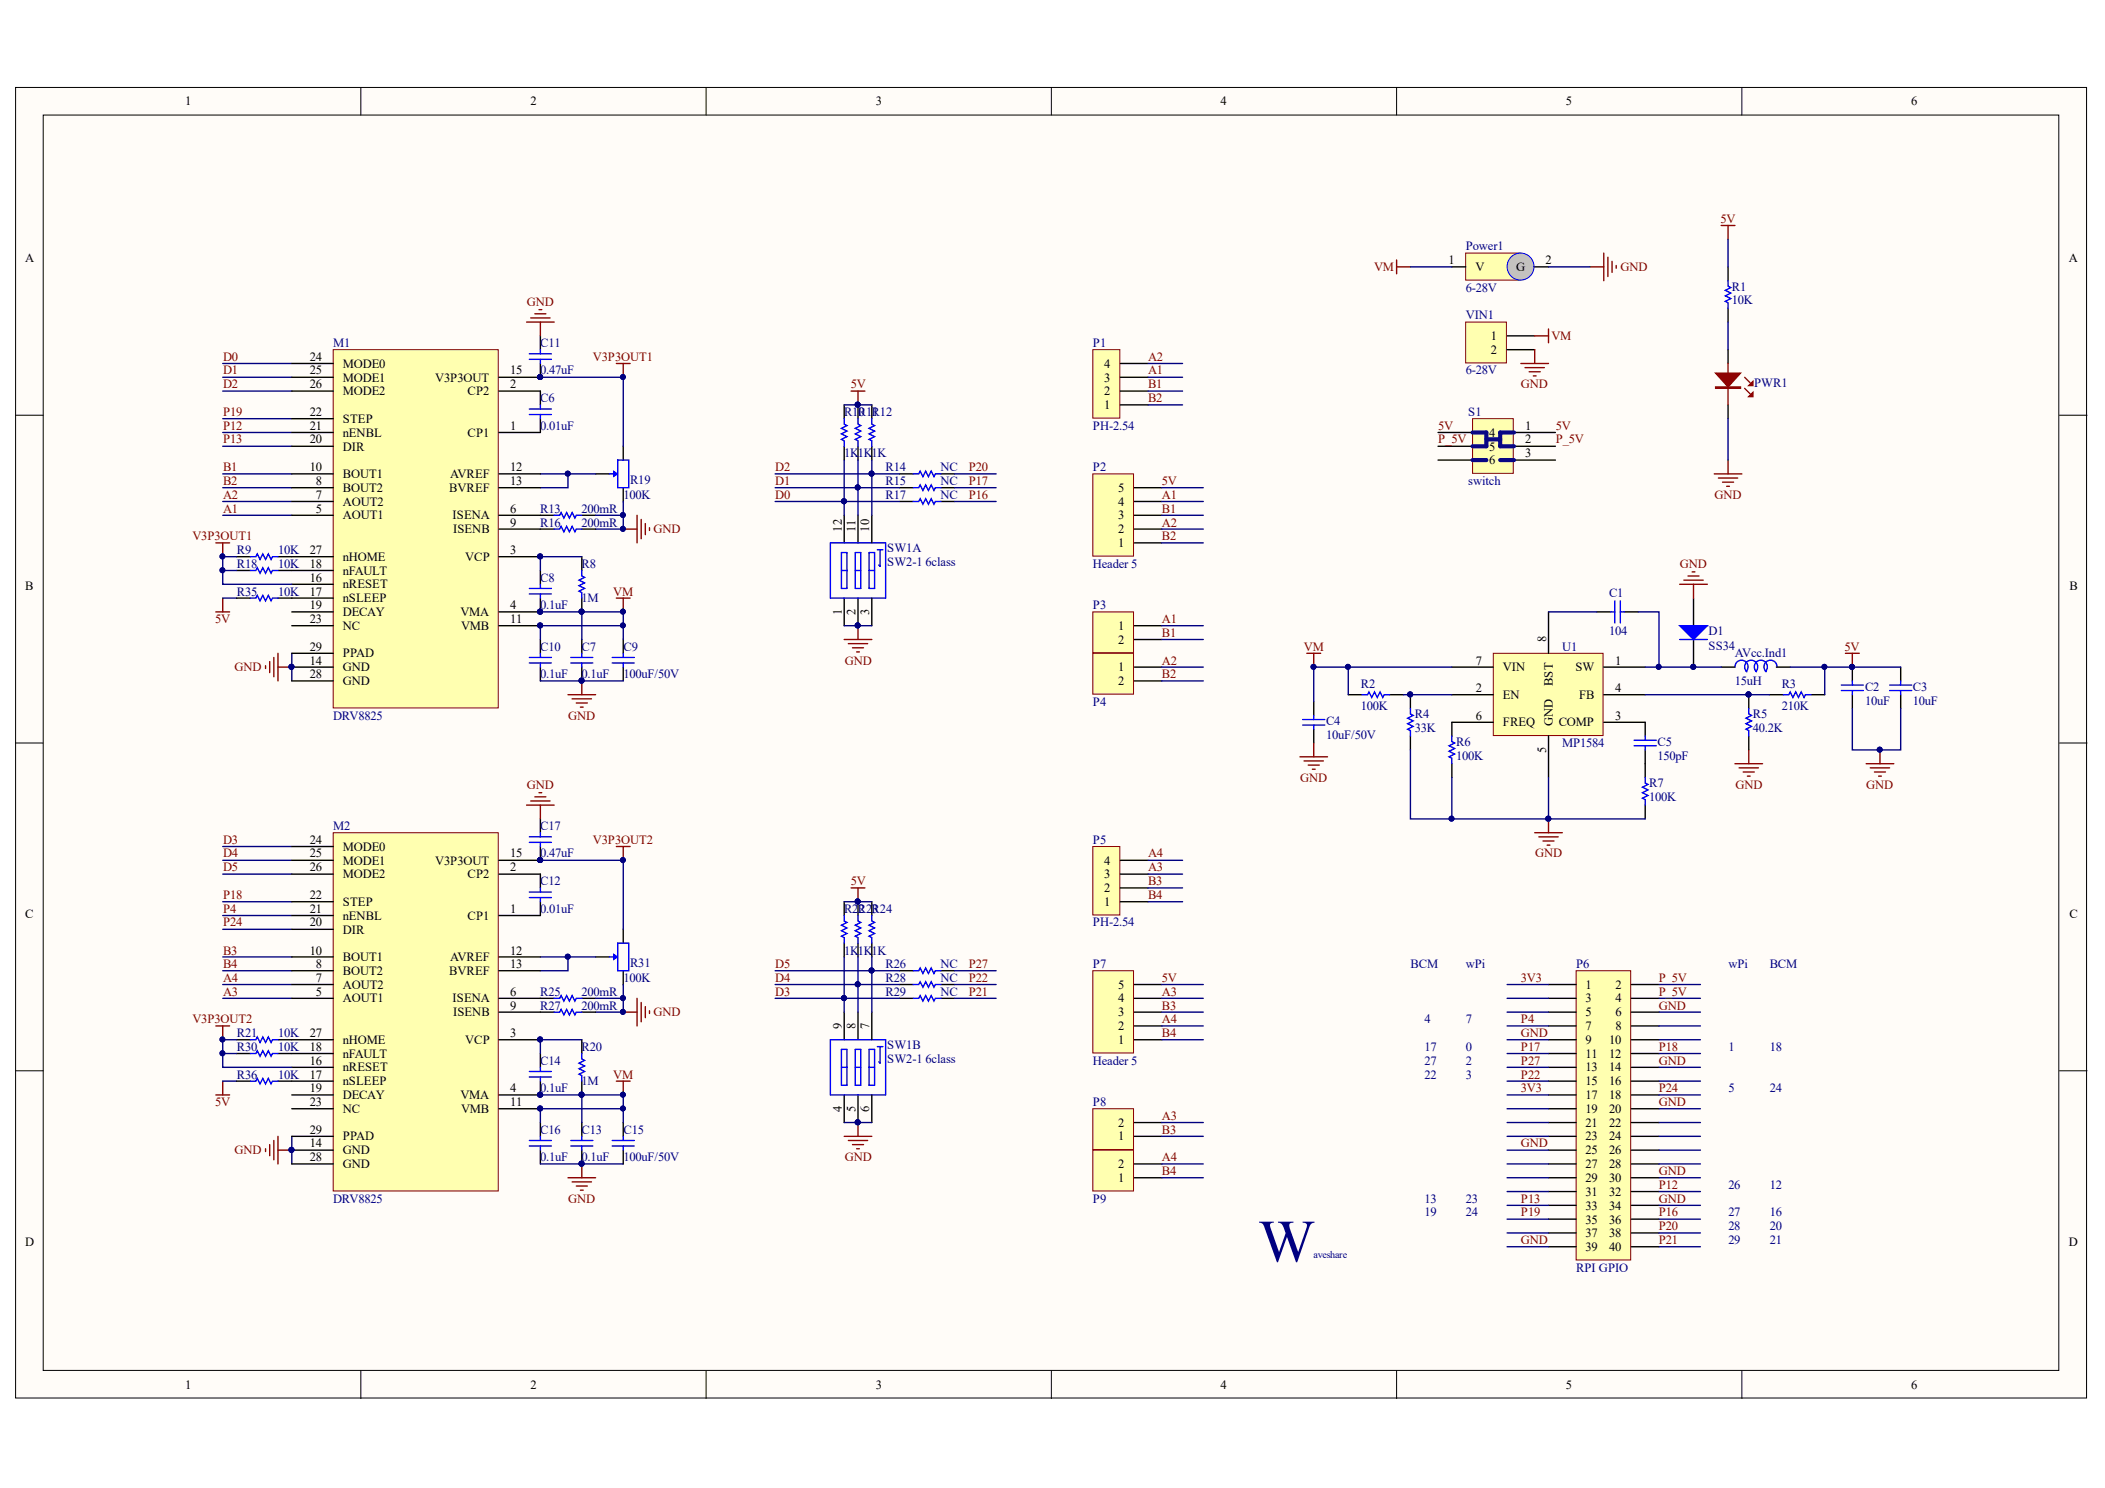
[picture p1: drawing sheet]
<svg xmlns="http://www.w3.org/2000/svg" width="297mm" height="210mm" viewBox="0 0 297 210" stroke-linecap="round" stroke-linejoin="round" font-family="sans-serif">
<defs><g id="words">
<text font-size="8.5" fill="#000080" x="177.6" y="177.9">W</text>
<g font-size="1.8">
<text x="26.1" y="14.9">1</text>
<text x="74.9" y="14.9">2</text>
<text x="123.6" y="14.9">3</text>
<text x="172.2" y="14.9">4</text>
<text x="221" y="14.9">5</text>
<text x="269.7" y="14.9">6</text>
<text x="3.6" y="37">A</text>
<text x="204.4" y="37.3">1</text>
<text x="208.2" y="38.2">V</text>
<text x="213.9" y="38.2">G</text>
<text x="218.1" y="37.3">2</text>
<text x="291.9" y="37">A</text>
<text x="43.7" y="50.9">24</text>
<text x="43.7" y="52.8">25</text>
<text x="48.4" y="51.9">MODE0</text>
<text x="48.4" y="53.8">MODE1</text>
<text x="61.4" y="53.8">V3P3OUT</text>
<text x="72" y="52.8">15</text>
<text x="155.8" y="53.8">3</text>
<text x="155.8" y="51.9">4</text>
<text x="210.4" y="48">1</text>
<text x="210.4" y="49.9">2</text>
<text x="43.7" y="58.7">22</text>
<text x="43.7" y="54.8">26</text>
<text x="48.4" y="59.7">STEP</text>
<text x="48.4" y="55.8">MODE2</text>
<text x="66" y="55.8">CP2</text>
<text x="72" y="54.8">2</text>
<text x="155.8" y="57.7">1</text>
<text x="155.8" y="55.8">2</text>
<text x="43.7" y="62.5">20</text>
<text x="43.7" y="60.6">21</text>
<text x="48.4" y="63.6">DIR</text>
<text x="48.4" y="61.6">nENBL</text>
<text x="66" y="61.6">CP1</text>
<text x="72" y="60.6">1</text>
<text x="210.1" y="61.6">4</text>
<text x="210.1" y="63.6">5</text>
<text x="210.1" y="65.5">6</text>
<text x="215.2" y="60.6">1</text>
<text x="215.2" y="62.5">2</text>
<text x="215.2" y="64.5">3</text>
<text x="43.7" y="66.4">10</text>
<text x="44.6" y="70.3">7</text>
<text x="44.6" y="68.4">8</text>
<text x="48.4" y="71.3">AOUT2</text>
<text x="48.4" y="69.4">BOUT2</text>
<text x="48.4" y="67.4">BOUT1</text>
<text x="63.4" y="69.4">BVREF</text>
<text x="63.5" y="67.4">AVREF</text>
<text x="72" y="66.4">12</text>
<text x="72" y="68.4">13</text>
<text x="157.8" y="71.3">4</text>
<text x="157.8" y="69.4">5</text>
<text x="44.6" y="72.4">5</text>
<text x="48.4" y="73.3">AOUT1</text>
<text x="63.9" y="73.3">ISENA</text>
<text x="64" y="75.2">ISENB</text>
<text x="72" y="72.4">6</text>
<text x="72" y="74.3">9</text>
<text x="118.8" y="75.1" transform="rotate(-90 118.8 75.1)">12</text>
<text x="120.7" y="75.1" transform="rotate(-90 120.7 75.1)">11</text>
<text x="122.7" y="75.1" transform="rotate(-90 122.7 75.1)">10</text>
<text x="157.8" y="77.2">1</text>
<text x="157.8" y="75.2">2</text>
<text x="157.8" y="73.3">3</text>
<text x="3.6" y="83.3">B</text>
<text x="43.7" y="82.1">16</text>
<text x="43.7" y="80.1">18</text>
<text x="43.7" y="78.2">27</text>
<text x="48.4" y="83">nRESET</text>
<text x="48.4" y="81.1">nFAULT</text>
<text x="48.4" y="79.1">nHOME</text>
<text x="65.6" y="79.1">VCP</text>
<text x="72" y="78.2">3</text>
<text x="292" y="83.3">B</text>
<text x="43.7" y="84">17</text>
<text x="43.7" y="86">19</text>
<text x="43.7" y="87.9">23</text>
<text x="48.4" y="84.9">nSLEEP</text>
<text x="48.4" y="86.9">DECAY</text>
<text x="48.4" y="88.8">NC</text>
<text x="65" y="86.9">VMA</text>
<text x="65.1" y="88.8">VMB</text>
<text x="72" y="86">4</text>
<text x="72" y="87.9">11</text>
<text x="118.8" y="86.8" transform="rotate(-90 118.8 86.8)">1</text>
<text x="120.7" y="86.8" transform="rotate(-90 120.7 86.8)">2</text>
<text x="122.7" y="86.8" transform="rotate(-90 122.7 86.8)">3</text>
<text x="157.8" y="88.8">1</text>
<text x="43.7" y="93.7">14</text>
<text x="43.7" y="95.7">28</text>
<text x="43.7" y="91.8">29</text>
<text x="48.4" y="94.7">GND</text>
<text x="48.4" y="92.7">PPAD</text>
<text x="157.8" y="90.8">2</text>
<text x="157.8" y="94.7">1</text>
<text x="208.3" y="93.7">7</text>
<text x="212.1" y="94.7">VIN</text>
<text x="218.2" y="90.6" transform="rotate(-90 218.2 90.6)">8</text>
<text x="222.3" y="94.7">SW</text>
<text x="227.9" y="93.7">1</text>
<text x="48.4" y="96.6">GND</text>
<text x="157.8" y="96.6">2</text>
<text x="208.3" y="97.6">2</text>
<text x="208.3" y="101.5">6</text>
<text x="212.1" y="98.6">EN</text>
<text x="219.1" y="96.8" transform="rotate(-90 219.1 96.8)">BST</text>
<text x="222.8" y="98.6">FB</text>
<text x="227.9" y="97.6">4</text>
<text x="227.9" y="101.5">3</text>
<text x="212.1" y="102.4">FREQ</text>
<text x="218.2" y="106.2" transform="rotate(-90 218.2 106.2)">5</text>
<text x="219.1" y="102.4" transform="rotate(-90 219.1 102.4)">GND</text>
<text x="219.9" y="102.4">COMP</text>
<text x="43.7" y="119">24</text>
<text x="43.7" y="121">25</text>
<text x="43.7" y="122.9">26</text>
<text x="48.4" y="120">MODE0</text>
<text x="48.4" y="122">MODE1</text>
<text x="48.4" y="123.9">MODE2</text>
<text x="61.4" y="122">V3P3OUT</text>
<text x="66" y="123.9">CP2</text>
<text x="72" y="122.9">2</text>
<text x="72" y="121">15</text>
<text x="155.8" y="125.9">2</text>
<text x="155.8" y="123.9">3</text>
<text x="155.8" y="122">4</text>
<text x="3.6" y="129.5">C</text>
<text x="43.7" y="130.7">20</text>
<text x="43.7" y="128.7">21</text>
<text x="43.7" y="126.8">22</text>
<text x="48.4" y="131.7">DIR</text>
<text x="48.4" y="129.7">nENBL</text>
<text x="48.4" y="127.8">STEP</text>
<text x="66" y="129.7">CP1</text>
<text x="72" y="128.7">1</text>
<text x="155.8" y="127.8">1</text>
<text x="292" y="129.5">C</text>
<text x="43.7" y="134.6">10</text>
<text x="44.6" y="136.6">8</text>
<text x="48.4" y="137.5">BOUT2</text>
<text x="48.4" y="135.6">BOUT1</text>
<text x="63.4" y="137.5">BVREF</text>
<text x="63.5" y="135.6">AVREF</text>
<text x="72" y="134.6">12</text>
<text x="72" y="136.6">13</text>
<text x="44.6" y="140.5">5</text>
<text x="44.6" y="138.5">7</text>
<text x="48.4" y="141.4">AOUT1</text>
<text x="48.4" y="139.5">AOUT2</text>
<text x="63.9" y="141.4">ISENA</text>
<text x="64" y="143.4">ISENB</text>
<text x="72" y="140.5">6</text>
<text x="72" y="142.4">9</text>
<text x="157.8" y="143.4">3</text>
<text x="157.8" y="141.4">4</text>
<text x="157.8" y="139.5">5</text>
<text x="223.8" y="139.5">1</text>
<text x="223.8" y="141.4">3</text>
<text x="223.8" y="143.4">5</text>
<text x="228" y="139.5">2</text>
<text x="228" y="141.4">4</text>
<text x="228" y="143.4">6</text>
<text x="43.7" y="148.3">18</text>
<text x="43.7" y="146.3">27</text>
<text x="48.4" y="149.2">nFAULT</text>
<text x="48.4" y="147.2">nHOME</text>
<text x="65.6" y="147.2">VCP</text>
<text x="72" y="146.3">3</text>
<text x="118.8" y="145.1" transform="rotate(-90 118.8 145.1)">9</text>
<text x="120.7" y="145.1" transform="rotate(-90 120.7 145.1)">8</text>
<text x="122.7" y="145.1" transform="rotate(-90 122.7 145.1)">7</text>
<text x="157.8" y="147.2">1</text>
<text x="157.8" y="145.3">2</text>
<text x="223.8" y="145.3">7</text>
<text x="223.8" y="147.2">9</text>
<text x="223.8" y="149.2">11</text>
<text x="227.1" y="147.2">10</text>
<text x="227.1" y="149.2">12</text>
<text x="228" y="145.3">8</text>
<text x="43.7" y="150.2">16</text>
<text x="43.7" y="152.1">17</text>
<text x="43.7" y="154.1">19</text>
<text x="48.4" y="151.1">nRESET</text>
<text x="48.4" y="153.1">nSLEEP</text>
<text x="48.4" y="155">DECAY</text>
<text x="65" y="155">VMA</text>
<text x="72" y="154.1">4</text>
<text x="223.8" y="151.1">13</text>
<text x="223.8" y="153.1">15</text>
<text x="223.8" y="155">17</text>
<text x="227.1" y="151.1">14</text>
<text x="227.1" y="153.1">16</text>
<text x="227.1" y="155">18</text>
<text x="43.7" y="161.9">14</text>
<text x="43.7" y="156">23</text>
<text x="43.7" y="159.9">29</text>
<text x="48.4" y="157">NC</text>
<text x="48.4" y="160.9">PPAD</text>
<text x="65.1" y="157">VMB</text>
<text x="72" y="156">11</text>
<text x="118.8" y="156.9" transform="rotate(-90 118.8 156.9)">4</text>
<text x="120.7" y="156.9" transform="rotate(-90 120.7 156.9)">5</text>
<text x="122.7" y="156.9" transform="rotate(-90 122.7 156.9)">6</text>
<text x="157.8" y="160.9">1</text>
<text x="157.8" y="158.9">2</text>
<text x="223.8" y="157">19</text>
<text x="223.8" y="158.9">21</text>
<text x="223.8" y="160.9">23</text>
<text x="227.1" y="157">20</text>
<text x="227.1" y="158.9">22</text>
<text x="227.1" y="160.9">24</text>
<text x="43.7" y="163.8">28</text>
<text x="48.4" y="162.8">GND</text>
<text x="48.4" y="164.7">GND</text>
<text x="157.8" y="166.8">1</text>
<text x="157.8" y="164.7">2</text>
<text x="223.8" y="162.8">25</text>
<text x="223.8" y="164.7">27</text>
<text x="223.8" y="166.8">29</text>
<text x="227.1" y="162.8">26</text>
<text x="227.1" y="164.7">28</text>
<text x="227.1" y="166.8">30</text>
<text x="223.8" y="168.7">31</text>
<text x="223.8" y="170.7">33</text>
<text x="223.8" y="172.6">35</text>
<text x="227.1" y="168.7">32</text>
<text x="227.1" y="170.7">34</text>
<text x="227.1" y="172.6">36</text>
<text x="3.6" y="175.7">D</text>
<text x="223.8" y="174.5">37</text>
<text x="223.8" y="176.5">39</text>
<text x="227.1" y="174.5">38</text>
<text x="227.1" y="176.5">40</text>
<text x="291.9" y="175.7">D</text>
<text x="26.1" y="195.9">1</text>
<text x="74.9" y="195.9">2</text>
<text x="123.6" y="195.9">3</text>
<text x="172.2" y="195.9">4</text>
<text x="221" y="195.9">5</text>
<text x="269.7" y="195.9">6</text>
</g>
<g font-size="1.8" fill="#000080">
<text x="206.8" y="35.3">Power1</text>
<text x="206.8" y="41.2">6-28V</text>
<text x="244.4" y="41">R1</text>
<text x="206.8" y="45">VIN1</text>
<text x="244.4" y="42.9">10K</text>
<text x="47" y="48.9">M1</text>
<text x="76.2" y="48.9">C11</text>
<text x="76.2" y="52.8">0.47uF</text>
<text x="154.2" y="48.9">P1</text>
<text x="206.8" y="52.8">6-28V</text>
<text x="76.2" y="56.7">C6</text>
<text x="119.1" y="58.7">R1R1R12</text>
<text x="121.1" y="58.7">0</text>
<text x="123.1" y="58.7">1</text>
<text x="207.2" y="58.7">S1</text>
<text x="247.5" y="54.6">PWR1</text>
<text x="76.2" y="60.6">0.01uF</text>
<text x="119.1" y="64.5">1K1K1K</text>
<text x="154.2" y="60.6">PH-2.54</text>
<text x="88" y="70.3">100K</text>
<text x="88.9" y="68.2">R19</text>
<text x="124.9" y="66.4">R14</text>
<text x="124.9" y="68.4">R15</text>
<text x="124.9" y="70.3">R17</text>
<text x="132.7" y="66.4">NC</text>
<text x="132.7" y="68.4">NC</text>
<text x="132.7" y="70.3">NC</text>
<text x="154.2" y="66.4">P2</text>
<text x="207.2" y="68.4">switch</text>
<text x="76.2" y="72.4">R13</text>
<text x="76.2" y="74.3">R16</text>
<text x="82.1" y="72.4">200mR</text>
<text x="82.1" y="74.3">200mR</text>
<text x="125.2" y="77.9">SW1A</text>
<text x="33.4" y="78.2">R9</text>
<text x="33.4" y="80.1">R18</text>
<text x="39.3" y="78.2">10K</text>
<text x="39.3" y="80.1">10K</text>
<text x="76.2" y="82.1">C8</text>
<text x="82.1" y="80.1">R8</text>
<text x="125.2" y="79.9">SW2-1</text>
<text x="130.6" y="79.9">6class</text>
<text x="154.2" y="80.1">Header 5</text>
<text x="33.4" y="84">R35</text>
<text x="39.3" y="84">10K</text>
<text x="76.2" y="86">0.1uF</text>
<text x="82.1" y="84.9">1M</text>
<text x="154.2" y="86">P3</text>
<text x="227.1" y="84.2">C1</text>
<text x="227.1" y="89.6">104</text>
<text x="241.1" y="89.6">D1</text>
<text x="76.2" y="91.8">C10</text>
<text x="76.2" y="95.7">0.1uF</text>
<text x="82.1" y="91.8">C7</text>
<text x="82.1" y="95.7">0.1uF</text>
<text x="88" y="95.7">100uF/50V</text>
<text x="88" y="91.8">C9</text>
<text x="220.5" y="91.8">U1</text>
<text x="241.1" y="91.6">SS34</text>
<text x="244.8" y="92.7">AVcc.Ind1</text>
<text x="47" y="101.5">DRV8825</text>
<text x="154.2" y="99.6">P4</text>
<text x="192" y="97">R2</text>
<text x="192" y="100.2">100K</text>
<text x="199.6" y="101.3">R4</text>
<text x="244.8" y="96.6">15uH</text>
<text x="247.4" y="101.3">R5</text>
<text x="251.4" y="97">R3</text>
<text x="251.4" y="100.2">210K</text>
<text x="263.2" y="97.5">C2</text>
<text x="263.2" y="99.4">10uF</text>
<text x="269.9" y="97.5">C3</text>
<text x="269.9" y="99.4">10uF</text>
<text x="187.1" y="102.3">C4</text>
<text x="187.1" y="104.2">10uF/50V</text>
<text x="199.6" y="103.3">33K</text>
<text x="205.5" y="105.2">R6</text>
<text x="205.5" y="107.2">100K</text>
<text x="220.5" y="105.4">MP1584</text>
<text x="233.9" y="105.2">C5</text>
<text x="233.9" y="107.2">150pF</text>
<text x="247.4" y="103.3">40.2K</text>
<text x="232.7" y="111.1">R7</text>
<text x="232.7" y="113">100K</text>
<text x="47" y="117.1">M2</text>
<text x="76.2" y="117.1">C17</text>
<text x="154.2" y="119">P5</text>
<text x="76.2" y="121">0.47uF</text>
<text x="76.2" y="124.8">C12</text>
<text x="76.2" y="128.7">0.01uF</text>
<text x="119.1" y="128.7">R2R2R24</text>
<text x="121.1" y="128.7">2</text>
<text x="123.1" y="128.7">3</text>
<text x="154.2" y="130.7">PH-2.54</text>
<text x="88.9" y="136.3">R31</text>
<text x="119.1" y="134.6">1K1K1K</text>
<text x="124.9" y="136.6">R26</text>
<text x="132.7" y="136.6">NC</text>
<text x="154.2" y="136.6">P7</text>
<text x="199.1" y="136.6">BCM</text>
<text x="206.8" y="136.6">wPi</text>
<text x="222.4" y="136.6">P6</text>
<text x="243.9" y="136.6">wPi</text>
<text x="249.7" y="136.6">BCM</text>
<text x="76.2" y="140.5">R25</text>
<text x="76.2" y="142.4">R27</text>
<text x="82.1" y="140.5">200mR</text>
<text x="82.1" y="142.4">200mR</text>
<text x="88" y="138.5">100K</text>
<text x="124.9" y="138.5">R28</text>
<text x="124.9" y="140.5">R29</text>
<text x="132.7" y="138.5">NC</text>
<text x="132.7" y="140.5">NC</text>
<text x="33.4" y="146.3">R21</text>
<text x="33.4" y="148.3">R30</text>
<text x="39.3" y="146.3">10K</text>
<text x="39.3" y="148.3">10K</text>
<text x="82.1" y="148.3">R20</text>
<text x="125.2" y="148">SW1B</text>
<text x="125.2" y="149.9">SW2-1</text>
<text x="130.6" y="149.9">6class</text>
<text x="201" y="148.3">17</text>
<text x="201" y="144.4">4</text>
<text x="206.8" y="148.3">0</text>
<text x="206.8" y="144.4">7</text>
<text x="243.9" y="148.3">1</text>
<text x="249.7" y="148.3">18</text>
<text x="33.4" y="152.1">R36</text>
<text x="39.3" y="152.1">10K</text>
<text x="76.2" y="150.2">C14</text>
<text x="76.2" y="154.1">0.1uF</text>
<text x="82.1" y="153.1">1M</text>
<text x="154.2" y="150.2">Header 5</text>
<text x="201" y="150.2">27</text>
<text x="201" y="152.1">22</text>
<text x="206.8" y="150.2">2</text>
<text x="206.8" y="152.1">3</text>
<text x="243.9" y="154.1">5</text>
<text x="249.7" y="154.1">24</text>
<text x="76.2" y="159.9">C16</text>
<text x="82.1" y="159.9">C13</text>
<text x="88" y="159.9">C15</text>
<text x="154.2" y="156">P8</text>
<text x="76.2" y="163.8">0.1uF</text>
<text x="82.1" y="163.8">0.1uF</text>
<text x="88" y="163.8">100uF/50V</text>
<text x="243.9" y="167.7">26</text>
<text x="249.7" y="167.7">12</text>
<text x="47" y="169.6">DRV8825</text>
<text x="154.2" y="169.6">P9</text>
<text x="201" y="169.6">13</text>
<text x="201" y="171.6">19</text>
<text x="206.8" y="169.6">23</text>
<text x="206.8" y="171.6">24</text>
<text x="243.9" y="171.6">27</text>
<text x="243.9" y="173.5">28</text>
<text x="249.7" y="173.5">20</text>
<text x="249.7" y="171.6">16</text>
<text x="222.4" y="179.4">RPI GPIO</text>
<text x="243.9" y="175.5">29</text>
<text x="249.7" y="175.5">21</text>
</g>
<g font-size="1.8" fill="#800000">
<text x="242.8" y="31.4">5V</text>
<text x="193.9" y="38.2">VM</text>
<text x="228.7" y="38.2">GND</text>
<text x="74.4" y="43.1">GND</text>
<text x="31.5" y="50.9">D0</text>
<text x="31.5" y="52.8">D1</text>
<text x="83.7" y="50.9">V3P3OUT1</text>
<text x="162" y="50.9">A2</text>
<text x="162" y="52.8">A1</text>
<text x="218.9" y="48">VM</text>
<text x="31.5" y="54.8">D2</text>
<text x="31.5" y="58.7">P19</text>
<text x="120" y="54.8">5V</text>
<text x="162" y="54.8">B1</text>
<text x="162" y="56.7">B2</text>
<text x="214.6" y="54.8">GND</text>
<text x="31.5" y="60.6">P12</text>
<text x="31.5" y="62.5">P13</text>
<text x="202.9" y="62.5">P_5V</text>
<text x="202.9" y="60.6">5V</text>
<text x="219.5" y="62.5">P_5V</text>
<text x="219.5" y="60.6">5V</text>
<text x="31.5" y="70.3">A2</text>
<text x="31.5" y="68.4">B2</text>
<text x="31.5" y="66.4">B1</text>
<text x="109.4" y="66.4">D2</text>
<text x="109.4" y="70.3">D0</text>
<text x="109.4" y="68.4">D1</text>
<text x="136.7" y="66.4">P20</text>
<text x="136.7" y="68.4">P17</text>
<text x="136.7" y="70.3">P16</text>
<text x="163.9" y="70.3">A1</text>
<text x="163.9" y="68.4">5V</text>
<text x="241.9" y="70.3">GND</text>
<text x="27.2" y="76.2">V3P3OUT1</text>
<text x="31.5" y="72.4">A1</text>
<text x="92.2" y="75.2">GND</text>
<text x="163.9" y="72.4">B1</text>
<text x="163.9" y="76.2">B2</text>
<text x="163.9" y="74.3">A2</text>
<text x="237" y="80.1">GND</text>
<text x="30.4" y="87.9">5V</text>
<text x="86.5" y="84">VM</text>
<text x="163.9" y="89.8">B1</text>
<text x="163.9" y="87.9">A1</text>
<text x="33.1" y="94.7">GND</text>
<text x="119.2" y="93.7">GND</text>
<text x="163.9" y="95.7">B2</text>
<text x="163.9" y="93.7">A2</text>
<text x="184" y="91.8">VM</text>
<text x="260.3" y="91.8">5V</text>
<text x="80.2" y="101.5">GND</text>
<text x="74.4" y="111.2">GND</text>
<text x="183.5" y="110.3">GND</text>
<text x="244.9" y="111.2">GND</text>
<text x="263.3" y="111.2">GND</text>
<text x="31.5" y="119">D3</text>
<text x="83.7" y="119">V3P3OUT2</text>
<text x="31.5" y="121">D4</text>
<text x="31.5" y="122.9">D5</text>
<text x="120" y="124.8">5V</text>
<text x="162" y="124.8">B3</text>
<text x="162" y="121">A4</text>
<text x="162" y="122.9">A3</text>
<text x="216.6" y="121">GND</text>
<text x="31.5" y="126.8">P18</text>
<text x="31.5" y="128.7">P4</text>
<text x="31.5" y="130.7">P24</text>
<text x="162" y="126.8">B4</text>
<text x="31.5" y="136.6">B4</text>
<text x="31.5" y="134.6">B3</text>
<text x="109.4" y="136.6">D5</text>
<text x="136.7" y="136.6">P27</text>
<text x="31.5" y="140.5">A3</text>
<text x="31.5" y="138.5">A4</text>
<text x="92.2" y="143.4">GND</text>
<text x="109.4" y="140.5">D3</text>
<text x="109.4" y="138.5">D4</text>
<text x="136.7" y="138.5">P22</text>
<text x="136.7" y="140.5">P21</text>
<text x="163.9" y="142.4">B3</text>
<text x="163.9" y="140.5">A3</text>
<text x="163.9" y="138.5">5V</text>
<text x="214.6" y="138.5">3V3</text>
<text x="234.1" y="142.4">GND</text>
<text x="234.1" y="138.5">P_5V</text>
<text x="234.1" y="140.5">P_5V</text>
<text x="27.2" y="144.4">V3P3OUT2</text>
<text x="163.9" y="146.3">B4</text>
<text x="163.9" y="144.4">A4</text>
<text x="214.6" y="146.3">GND</text>
<text x="214.6" y="148.3">P17</text>
<text x="214.6" y="144.4">P4</text>
<text x="234.1" y="148.3">P18</text>
<text x="86.5" y="152.1">VM</text>
<text x="214.6" y="154.1">3V3</text>
<text x="214.6" y="152.1">P22</text>
<text x="214.6" y="150.2">P27</text>
<text x="234.1" y="150.2">GND</text>
<text x="234.1" y="154.1">P24</text>
<text x="30.4" y="156">5V</text>
<text x="163.9" y="159.9">B3</text>
<text x="163.9" y="158">A3</text>
<text x="214.6" y="161.9">GND</text>
<text x="234.1" y="156">GND</text>
<text x="33.1" y="162.8">GND</text>
<text x="119.2" y="163.8">GND</text>
<text x="163.9" y="165.8">B4</text>
<text x="163.9" y="163.8">A4</text>
<text x="234.1" y="165.8">GND</text>
<text x="234.1" y="167.7">P12</text>
<text x="80.2" y="169.6">GND</text>
<text x="214.6" y="171.6">P19</text>
<text x="214.6" y="169.6">P13</text>
<text x="234.1" y="169.6">GND</text>
<text x="234.1" y="171.6">P16</text>
<text x="234.1" y="173.5">P20</text>
<text x="214.6" y="175.5">GND</text>
<text x="234.1" y="175.5">P21</text>
</g>
<text font-size="1.4" fill="#000080" x="185.3" y="177.5">aveshare</text>
</g></defs>
<g fill="#fffcf8" stroke="#000" stroke-width=".14">
<path d="M2.2 12.3h292.2v184.9h-292.2z"/>
<path d="M6.1 16.2h284.4v177.1h-284.4z"/>
</g>
<g fill="none" stroke="#000" stroke-width=".14">
<path d="M50.9 12.3v3.9M99.6 12.3v3.9M148.4 12.3v3.9M197.1 12.3v3.9M245.8 12.3v3.9M2.2 58.6h3.9M290.6 58.6h3.9M2.2 104.8h3.9M290.6 104.8h3.9M2.2 151h3.9M290.6 151h3.9M50.9 193.4v3.9"/>
<path d="M99.6 193.4v3.9M148.4 193.4v3.9M197.1 193.4v3.9M245.8 193.4v3.9"/>
</g>
<path d="M222.4 136.9h7.7v40.8h-7.7z" fill="#ffffb0" stroke="#800000" stroke-width=".14"/>
<g fill="none" stroke="#000" stroke-width=".19">
<path d="M218.5 138.9h3.9M230.2 138.9h3.9M218.5 140.8h3.9M218.5 142.8h3.9M218.5 144.7h3.9M218.5 146.7h3.9M218.5 148.6h3.9M218.5 150.6h3.9M218.5 152.5h3.9M218.5 154.5h3.9M218.5 156.4h3.9M218.5 158.4h3.9"/>
<path d="M230.2 140.8h3.9M230.2 142.8h3.9M230.2 144.7h3.9M230.2 146.7h3.9M230.2 148.6h3.9M230.2 150.6h3.9M230.2 152.5h3.9M230.2 154.5h3.9M230.2 156.4h3.9M230.2 158.4h3.9M218.5 160.3h3.9M218.5 162.2h3.9"/>
<path d="M218.5 164.2h3.9M218.5 166.1h3.9M218.5 168.1h3.9M218.5 170h3.9M218.5 172h3.9M218.5 173.9h3.9M218.5 175.9h3.9M230.2 160.3h3.9M230.2 162.2h3.9M230.2 164.2h3.9M230.2 166.1h3.9M230.2 168.1h3.9"/>
<path d="M230.2 170h3.9M230.2 172h3.9M230.2 173.9h3.9M230.2 175.9h3.9"/>
</g>
<path d="M154.2 49.3h3.8v9.7h-3.8z" fill="#ffffb0" stroke="#800000" stroke-width=".14"/>
<path d="M158.1 57.1h3.9M158.1 55.2h3.9M158.1 53.2h3.9M158.1 51.3h3.9" fill="none" stroke="#000" stroke-width=".19"/>
<path d="M154.2 119.4h3.8v9.7h-3.8z" fill="#ffffb0" stroke="#800000" stroke-width=".14"/>
<path d="M185.4 99v1.9M185.4 102.9v1.9M232.2 101.9v1.9M232.2 105.8v1.9M158.1 127.2h3.9M158.1 125.3h3.9M158.1 123.3h3.9M158.1 121.4h3.9" fill="none" stroke="#000" stroke-width=".19"/>
<path d="M183.8 101.5h3.1M183.8 102.3h3.1M185.4 100.9v.6M185.4 102.3v.6M230.6 104.4h3.1M230.6 105.2h3.1M232.2 103.8v.6M232.2 105.2v.6" fill="none" stroke="#00f" stroke-width=".19"/>
<path d="M210.7 92.2h15.5v11.6h-15.5z" fill="#ffffb0" stroke="#800000" stroke-width=".14"/>
<g fill="none" stroke="#000" stroke-width=".19">
<path d="M190.3 98h1.9M196.1 98h2M199 98v1.9M204.9 94.1h5.8M204.9 98h5.8M218.5 86.3v5.9M225.3 86.3h2M226.3 94.1h5.9M226.3 98h5.9M229.2 86.3h2M239 84.4v3.9M239 90.2v3.9"/>
<path d="M242.9 94.1h1.9M250.7 94.1h1.9M199 103.8v2M204.9 107.7v2M210.7 101.9h-5.8v1.9M218.5 103.8v5.9M226.3 101.9h5.9"/>
</g>
<g fill="#000080" stroke="#000080" stroke-width=".14">
<circle cx="199" cy="98" r=".35"/>
<circle cx="238.9" cy="94.1" r=".35"/>
</g>
<path d="M192.2 98h.8l.2-.4 .4 .8 .4-.8 .3 .8 .4-.8 .4 .8 .2-.4h.8M199 99.9v.8l.4 .2-.8 .4 .8 .4-.8 .4 .8 .4-.8 .4 .4 .2v.7M227.3 86.3h.6M227.9 84.8v3.1M228.6 84.8v3.1M228.6 86.3h.6M244.8 94.1a.93 .93 0 0 1 1.3-.9 .93 .93 0 0 1 .3 1.5M247.8 94.7a.93 .93 0 0 0 0-1.3 .93 .93 0 0 0-1.4 0 .93 .93 0 0 0 .1 1.4M249.1 94.7a.93 .93 0 0 0 0-1.3 .93 .93 0 0 0-1.3 0 .93 .93 0 0 0 .1 1.4M250.8 94.1a.93 .93 0 0 0-1.3-.9 .93 .93 0 0 0-.3 1.6M204.9 103.8v.8l.4 .2-.8 .4 .8 .4-.8 .4 .8 .4-.8 .4 .4 .2v.7" fill="none" stroke="#00f" stroke-width=".19"/>
<path d="M183.4 106.8h3.9M184 107.3h2.7M184.6 107.9h1.6M185.2 108.5h.4M185.4 104.8v2" fill="none" stroke="#800000" stroke-width=".19"/>
<path d="M237 88.3h3.9l-1.9 1.9z" fill="#00f"/>
<g fill="none" stroke="#00f" stroke-width=".19">
<path d="M237 88.3h3.9l-1.9 1.9zM237 90.2h3.9M246.8 99.9v.8l.4 .2-.8 .4 .8 .4-.8 .4 .8 .4-.8 .4 .4 .2v.7M251.6 98h.8l.2-.4 .4 .8 .4-.8 .4 .8 .4-.8 .4 .8 .2-.4h.7M259.8 96.6h3.1M259.8 97.4h3.1M261.4 96.1v.5M261.4 97.4v.6M266.6 96.6h3.2M266.6 97.4h3.2M268.2 96.1v.5M268.2 97.4v.6"/>
<path d="M232.2 109.7v.8l.3 .2-.7 .3 .7 .4-.7 .4 .7 .4-.7 .4 .4 .2v.8"/>
</g>
<g fill="#000080" stroke="#000080" stroke-width=".14">
<circle cx="238.9" cy="94.1" r=".35"/>
<circle cx="246.7" cy="98" r=".35"/>
<circle cx="261.3" cy="94.1" r=".35"/>
<circle cx="265.2" cy="105.7" r=".35"/>
</g>
<g fill="none" stroke="#800000" stroke-width=".19">
<path d="M237 82.4h3.9M237.6 81.8h2.7M238.2 81.3h1.6M238.8 80.7h.4M239 82.4v2M260.4 92.2h2M261.4 92.2v1.9M244.8 107.7h3.9M245.4 108.3h2.7M246 108.9h1.5M246.6 109.5h.4M246.8 105.8v1.9"/>
<path d="M263.3 107.7h3.9M263.9 108.3h2.7M264.5 108.9h1.6M265.1 109.5h.4M265.3 105.8v1.9"/>
</g>
<path d="M246.8 98v1.9M249.7 98h1.9M255.5 98h2M261.4 94.1v2M261.4 98v1.9M268.2 94.1v2M268.2 98v1.9M232.2 107.7v2M232.2 113.6v1.9M246.8 103.8v2" fill="none" stroke="#000" stroke-width=".19"/>
<path d="M206.8 45.4h5.8v5.8h-5.8z" fill="#ffffb0" stroke="#800000" stroke-width=".14"/>
<path d="M212.7 47.4h3.9M212.7 49.3h3.9" fill="none" stroke="#000" stroke-width=".19"/>
<path d="M214.6 51.3h3.9M215.2 51.9h2.7M215.8 52.4h1.5M216.4 53h.4M216.6 49.3v2M216.6 47.4h1.9M218.5 46.4v2" fill="none" stroke="#800000" stroke-width=".19"/>
<path d="M207.8 59.1h5.7v7.7h-5.7z" fill="#ffffb0" stroke="#800000" stroke-width=".14"/>
<path d="M202.9 61h5.9M202.9 63h5.9M202.9 64.9h6.8M213.6 61h5.9M213.6 63h5.9M213.6 64.9h5.9" fill="none" stroke="#000" stroke-width=".19"/>
<path d="M207.8 61h1.9v2h-1.9M207.8 64.9h1.9M209.7 62h2M211.7 64.9h1.9M213.6 61h-1.9v2h1.9" fill="none" stroke="#0c0087" stroke-width=".58"/>
<path d="M206.8 35.7h7.7v3.8h-7.7z" fill="#ffffb0" stroke="#800000" stroke-width=".14"/>
<circle cx="214.6" cy="37.6" r="1.9" fill="#c0c0c0" stroke="#00f" stroke-width=".14"/>
<path d="M204.9 37.6h1.9M216.6 37.6h1.9M243.8 37.6v2M243.8 43.5v1.9M243.8 49.3v2M243.8 57.1v2" fill="none" stroke="#000" stroke-width=".19"/>
<path d="M197.1 37.6h1.9M197.1 36.7v1.9M224.4 37.6h1.9M226.3 35.7v3.9M226.9 36.3v2.7M227.5 36.9v1.5M228.1 37.5v.3" fill="none" stroke="#800000" stroke-width=".19"/>
<path d="M243.8 39.6v.8l.4 .2-.7 .4 .7 .3-.7 .4 .7 .4-.7 .4 .3 .2v.8" fill="none" stroke="#00f" stroke-width=".19"/>
<path d="M243.8 51.3v5.8M246.2 54.8l.8 .8M246.2 53.2l.8 .8" fill="none" stroke="#bf0000" stroke-width=".19"/>
<path d="M242.1 52.6h3.5l-1.8 2z" fill="#bf0000"/>
<path d="M242.1 52.6h3.5l-1.8 2zM242.1 54.6h3.5v.2h-3.5zM242.1 54.7h3.5" fill="none" stroke="#bf0000" stroke-width=".19"/>
<path d="M246.8 55.9l.6-.5v.5z" fill="#bf0000"/>
<path d="M246.8 55.9l.6-.5v.5z" fill="none" stroke="#bf0000" stroke-width=".19"/>
<path d="M246.8 54.4l.6-.6v.6z" fill="#bf0000"/>
<path d="M246.8 54.4l.6-.6v.6z" fill="none" stroke="#bf0000" stroke-width=".19"/>
<path d="M242.9 31.8h1.9M243.8 31.8v2M241.9 66.8h3.9M242.5 67.4h2.7M243.1 68h1.5M243.7 68.6h.3M243.8 64.9v1.9" fill="none" stroke="#800000" stroke-width=".19"/>
<path d="M154.2 66.8h5.8v11.7h-5.8z" fill="#ffffb0" stroke="#800000" stroke-width=".14"/>
<path d="M160 76.6h3.9M160 74.6h3.9M160 72.7h3.9M160 70.7h3.9M160 68.8h3.9" fill="none" stroke="#000" stroke-width=".19"/>
<path d="M154.2 136.9h5.8v11.6h-5.8z" fill="#ffffb0" stroke="#800000" stroke-width=".14"/>
<path d="M160 138.9h3.9M160 146.7h3.9M160 144.7h3.9M160 142.8h3.9M160 140.8h3.9" fill="none" stroke="#000" stroke-width=".19"/>
<path d="M154.2 86.3h5.8v5.8h-5.8z" fill="#ffffb0" stroke="#800000" stroke-width=".14"/>
<path d="M160 88.3h3.9M160 90.2h3.9" fill="none" stroke="#000" stroke-width=".19"/>
<path d="M154.2 92.2h5.8v5.7h-5.8z" fill="#ffffb0" stroke="#800000" stroke-width=".14"/>
<path d="M160 94.1h3.9M160 96.1h3.9" fill="none" stroke="#000" stroke-width=".19"/>
<path d="M154.2 156.4h5.8v5.8h-5.8z" fill="#ffffb0" stroke="#800000" stroke-width=".14"/>
<path d="M160 158.4h3.9M160 160.3h3.9" fill="none" stroke="#000" stroke-width=".19"/>
<path d="M154.2 162.2h5.8v5.8h-5.8z" fill="#ffffb0" stroke="#800000" stroke-width=".14"/>
<g fill="none" stroke="#000" stroke-width=".19">
<path d="M76.3 47.4v1.9M76.3 51.3v1.9M76.3 55.2v1.9M76.3 59.1v1.9M119.1 57.1v2M121.1 57.1v2M123 57.1v2M33.4 78.5h1.9M39.2 78.5h2M76.3 72.7h1.9M82.1 72.7h1.9M84 66.8h2"/>
<path d="M87.9 63v1.9M87.9 68.8v1.9M119.1 63v1.9M119.1 72.7v3.9M121.1 63v1.9M121.1 72.7v3.9M123 63v1.9M123 72.7v3.9M126.9 66.8h2M126.9 68.8h2M126.9 70.7h2M132.8 66.8h1.9"/>
<path d="M132.8 68.8h1.9M132.8 70.7h1.9M33.4 80.5h1.9M39.2 80.5h2M119.1 84.4v3.9M121.1 84.4v3.9M123 84.4v3.9M119.1 127.2v1.9M119.1 133v2M121.1 127.2v1.9M121.1 133v2M123 127.2v1.9"/>
<path d="M123 133v2M126.9 136.9h2M126.9 138.9h2M132.8 136.9h1.9M132.8 138.9h1.9M119.1 142.8v3.9M119.1 154.5v3.9M121.1 142.8v3.9M121.1 154.5v3.9M123 142.8v3.9M123 154.5v3.9M126.9 140.8h2"/>
<path d="M132.8 140.8h1.9M160 166.1h3.9M160 164.2h3.9"/>
</g>
<g fill="none" stroke="#800000" stroke-width=".19">
<path d="M74.3 45.4h3.9M74.9 44.8h2.7M75.5 44.3h1.5M76.1 43.7h.3M76.3 45.4v2M120.1 55.2h1.9M121.1 55.2v1.9M87.9 74.6h2M89.9 72.7v3.9M90.5 73.3v2.7M91.1 73.9v1.5M91.6 74.4v.4"/>
<path d="M37.5 93.9v.4M38.1 93.3v1.6M38.6 92.7v2.8M39.2 92.2v3.9M39.2 94.1h2M119.1 90.2h3.9M119.7 90.8h2.7M120.3 91.4h1.6M120.9 92h.4M121.1 88.3v1.9M184.4 92.2h2M185.4 92.2v1.9"/>
<path d="M216.6 117.5h3.9M217.1 118.1h2.8M217.7 118.6h1.6M218.3 119.2h.4M218.5 115.5v2M120.1 125.3h1.9M121.1 125.3v1.9M121.1 158.4v1.9M119.1 160.3h3.9M119.7 160.9h2.7M120.3 161.5h1.6M120.9 162h.4"/>
</g>
<g fill="#000080" stroke="#000080" stroke-width=".14">
<circle cx="121" cy="88.2" r=".35"/>
<circle cx="121" cy="57.1" r=".35"/>
<circle cx="121" cy="158.3" r=".35"/>
<circle cx="121" cy="127.2" r=".35"/>
<circle cx="199" cy="98" r=".35"/>
<circle cx="190.2" cy="94.1" r=".35"/>
<circle cx="234" cy="94.1" r=".35"/>
<circle cx="238.9" cy="94.1" r=".35"/>
<circle cx="257.4" cy="94.1" r=".35"/>
<circle cx="246.7" cy="98" r=".35"/>
<circle cx="218.5" cy="115.5" r=".35"/>
<circle cx="204.8" cy="115.5" r=".35"/>
<circle cx="265.2" cy="105.7" r=".35"/>
<circle cx="123" cy="66.8" r=".35"/>
<circle cx="121" cy="68.8" r=".35"/>
<circle cx="119.1" cy="70.7" r=".35"/>
<circle cx="123" cy="136.9" r=".35"/>
<circle cx="121" cy="138.8" r=".35"/>
<circle cx="119.1" cy="140.8" r=".35"/>
<circle cx="185.3" cy="94.1" r=".35"/>
<circle cx="261.3" cy="94.1" r=".35"/>
<circle cx="76.2" cy="53.2" r=".35"/>
<circle cx="31.4" cy="80.4" r=".35"/>
<circle cx="41.1" cy="94.1" r=".35"/>
<circle cx="87.9" cy="74.6" r=".35"/>
</g>
<g fill="none" stroke="#00f" stroke-width=".19">
<path d="M74.7 49.9h3.1M74.7 50.7h3.1M74.7 58.5h3.1M74.7 57.7h3.1M76.3 49.3v.6M76.3 50.7v.6M76.3 57.1v.6M76.3 58.5v.6M119.1 59.1v.7l.4 .2-.8 .4 .8 .4-.8 .4 .8 .4-.8 .4 .4 .2v.8M121.1 59.1v.7l.4 .2-.8 .4 .8 .4-.8 .4 .8 .4-.8 .4 .4 .2v.8M123 59.1v.7l.4 .2-.8 .4 .8 .4-.8 .4 .8 .4-.8 .4 .4 .2v.8M35.3 78.5h.8l.2-.4 .4 .8 .4-.8 .4 .8 .4-.8 .4 .8 .1-.4h.8"/>
<path d="M78.2 72.7h.8l.2-.4 .4 .8 .4-.8 .3 .8 .4-.8 .4 .8 .2-.4h.8M86 66.8h1M117.2 76.6h7.8v7.8h-7.8zM118.7 77.9h.8v5.1h-.8zM120.7 77.9h.8v5.1h-.8zM122.6 77.9h.8v5.1h-.8zM123.8 77.6h.8M124.2 77.6v2.3l-.2-.2M128.9 66.8h.7l.2-.3 .4 .7 .4-.7 .4 .7 .4-.7 .4 .7 .2-.4h.8M128.9 68.8h.7l.2-.4 .4 .8 .4-.8 .4 .8 .4-.8 .4 .8 .2-.4h.8M128.9 70.7h.7l.2-.3 .4 .7 .4-.7 .4 .7 .4-.7 .4 .7 .2-.4h.8M35.3 80.5h.8l.2-.4 .4 .8 .4-.8 .4 .8 .4-.8 .4 .8 .1-.4h.8"/>
<path d="M118.7 80.5h.8M120.7 80.5h.8M122.6 80.5h.8M119.1 129.1v.8l.4 .2-.8 .4 .8 .4-.8 .4 .8 .4-.8 .4 .4 .2v.7M121.1 129.1v.8l.4 .2-.8 .4 .8 .4-.8 .4 .8 .4-.8 .4 .4 .2v.7M123 129.1v.8l.4 .2-.8 .4 .8 .4-.8 .4 .8 .4-.8 .4 .4 .2v.7M128.9 136.9h.7l.2-.4 .4 .8 .4-.8 .4 .8 .4-.8 .4 .8 .2-.4h.8M128.9 138.9h.7l.2-.4 .4 .8 .4-.8 .4 .8 .4-.8 .4 .8 .2-.4h.8M117.2 146.7h7.8v7.8h-7.8zM118.7 148h.8v5.1h-.8zM118.7 150.6h.8M120.7 148h.8v5.1h-.8z"/>
<path d="M120.7 150.6h.8M122.6 148h.8v5.1h-.8zM122.6 150.6h.8M123.8 147.6h.8M124.2 147.6v2.4l-.2-.2M128.9 140.8h.7l.2-.4 .4 .8 .4-.8 .4 .8 .4-.8 .4 .8 .2-.4h.8"/>
</g>
<g fill="none" stroke="#000080" stroke-width=".19">
<path d="M199 37.6h5.9M218.5 37.6h5.9M243.8 33.8v3.8M31.4 55.2h9.8M31.4 53.2h9.8M31.4 51.3h9.8M31.4 59.1h9.8M119.1 57.1h3.9M162 57.1h4.9M162 55.2h4.9M162 53.2h4.9M162 51.3h4.9"/>
<path d="M243.8 45.4v3.9M243.8 59.1v5.8M31.4 72.7h9.8M31.4 70.7h9.8M31.4 68.8h9.8M31.4 66.8h9.8M31.4 63h9.8M31.4 61h9.8M109.4 70.7h17.5M109.4 68.8h17.5M109.4 66.8h17.5M119.1 64.9v7.8"/>
<path d="M121.1 64.9v7.8M123 64.9v7.8M134.7 70.7h5.9M134.7 68.8h5.9M134.7 66.8h5.9M163.9 76.6h5.9M163.9 74.6h5.9M163.9 72.7h5.9M163.9 70.7h5.9M163.9 68.8h5.9M31.4 80.5h2M119.1 88.3h3.9"/>
<path d="M163.9 88.3h5.9M163.9 90.2h5.9M163.9 94.1h5.9M163.9 96.1h5.9M190.3 94.1v3.9M198.1 98h6.8M204.9 94.1h-19.5v4.9M218.5 86.3h6.8M231.2 86.3h2.9v7.8M232.2 94.1h10.7M232.2 98h17.5M252.6 94.1h15.6"/>
<path d="M257.5 94.1v3.9M261.4 99.9v5.9h6.8v-5.9M199 105.8v9.7h19.5v-5.8M204.9 109.7v5.8M218.5 115.5h13.7M109.4 138.9h17.5M109.4 136.9h17.5M119.1 127.2h3.9M119.1 135v7.8M121.1 135v7.8M123 135v7.8M134.7 138.9h5.9"/>
<path d="M134.7 136.9h5.9M162 127.2h4.9M162 125.3h4.9M162 123.3h4.9M162 121.4h4.9M163.9 138.9h5.9M212.7 138.9h5.8M234.1 138.9h5.8M109.4 140.8h17.5M119.1 158.4h3.9M134.7 140.8h5.9M163.9 140.8h5.9"/>
<path d="M163.9 142.8h5.9M163.9 144.7h5.9M163.9 146.7h5.9M163.9 158.4h5.9M212.7 140.8h5.8M212.7 142.8h5.8M212.7 144.7h5.8M212.7 146.7h5.8M212.7 148.6h5.8M212.7 150.6h5.8M212.7 156.4h5.8M212.7 152.5h5.8"/>
<path d="M212.7 154.5h5.8M212.7 158.4h5.8M234.1 140.8h5.8M234.1 142.8h5.8M234.1 144.7h5.8M234.1 146.7h5.8M234.1 148.6h5.8M234.1 150.6h5.8M234.1 156.4h5.8M234.1 152.5h5.8M234.1 154.5h5.8M234.1 158.4h5.8"/>
<path d="M163.9 164.2h5.9M163.9 166.1h5.9M163.9 160.3h5.9M212.7 162.2h5.8M212.7 164.2h5.8M212.7 166.1h5.8M212.7 168.1h5.8M212.7 175.9h5.8M212.7 160.3h5.8M212.7 170h5.8M212.7 172h5.8M212.7 173.9h5.8"/>
<path d="M234.1 162.2h5.8M234.1 164.2h5.8M234.1 166.1h5.8M234.1 168.1h5.8M234.1 175.9h5.8M234.1 160.3h5.8M234.1 170h5.8M234.1 172h5.8M234.1 173.9h5.8"/>
</g>
<path d="M86.6 66.5l.6 .3-.6 .4z" fill="#00f"/>
<path d="M86.6 66.5l.6 .3-.6 .4z" fill="none" stroke="#00f" stroke-width=".14"/>
<g fill="none" stroke="#00f" stroke-width=".19">
<path d="M78.2 74.6h.8l.2-.4 .4 .8 .4-.8 .3 .8 .4-.8 .4 .8 .2-.4h.8M87.2 64.9h1.5v3.9h-1.5zM74.7 93.5h3.1M74.7 92.7h3.1M74.7 83h3.1M74.7 83.8h3.1M76.3 82.4v.6M76.3 83.8v.6M76.3 92.2v.5M76.3 93.5v.6M80.5 93.5h3.2M80.5 92.7h3.2"/>
<path d="M82.1 80.5v.8l.4 .1-.8 .4 .8 .4-.8 .4 .8 .4-.8 .4 .4 .2v.8M82.1 92.2v.5M82.1 93.5v.6M86.4 93.5h3.1M86.4 92.7h3.1M87.9 92.2v.5M87.9 93.5v.6"/>
</g>
<path d="M87 51.3h1.9M87.9 51.3v1.9M80.2 98h3.8M80.7 98.6h2.8M81.3 99.2h1.6M81.9 99.8h.4M82.1 96.1v1.9M87 84.4h1.9M87.9 84.4v1.9" fill="none" stroke="#800000" stroke-width=".19"/>
<g fill="#000080" stroke="#000080" stroke-width=".14">
<circle cx="87.9" cy="53.2" r=".35"/>
<circle cx="87.9" cy="86.3" r=".35"/>
<circle cx="87.9" cy="72.7" r=".35"/>
<circle cx="87.9" cy="74.6" r=".35"/>
<circle cx="80.1" cy="66.8" r=".35"/>
<circle cx="76.2" cy="53.2" r=".35"/>
<circle cx="82.1" cy="96" r=".35"/>
<circle cx="82.1" cy="86.3" r=".35"/>
<circle cx="76.2" cy="86.3" r=".35"/>
<circle cx="76.2" cy="78.5" r=".35"/>
<circle cx="76.2" cy="88.2" r=".35"/>
<circle cx="87.9" cy="88.2" r=".35"/>
<circle cx="41.1" cy="94.1" r=".35"/>
</g>
<path d="M76.3 74.6h1.9M82.1 78.5v2M82.1 74.6h1.9M76.3 80.5v1.9M76.3 84.4v1.9M76.3 90.2v2M76.3 94.1v2M82.1 84.4v1.9M82.1 90.2v2M82.1 94.1v2M87.9 90.2v2M87.9 94.1v2" fill="none" stroke="#000" stroke-width=".19"/>
<path d="M76.3 53.2h11.6v9.8M76.3 66.8h3.9M82.1 78.5h-5.8v2M84 66.8h-3.8v2h-3.9M87.9 70.7v2h-3.9M87.9 72.7v1.9h-3.9M41.2 92.2v3.9M82.1 86.3v3.9M87.9 88.3h-11.6v1.9" fill="none" stroke="#000080" stroke-width=".19"/>
<path d="M47 49.3h23.3v50.6h-23.3z" fill="#ffffb0" stroke="#800000" stroke-width=".14"/>
<g fill="none" stroke="#000" stroke-width=".19">
<path d="M41.2 55.2h5.8M41.2 53.2h5.8M41.2 59.1h5.8M41.2 51.3h5.8M70.4 55.2h5.9M70.4 53.2h5.9M41.2 61h5.8M41.2 78.5h5.8M41.2 72.7h5.8M41.2 70.7h5.8M41.2 68.8h5.8M41.2 66.8h5.8"/>
<path d="M41.2 63h5.8M70.4 61h5.9M70.4 78.5h5.9M70.4 72.7h5.9M70.4 68.8h5.9M70.4 74.6h5.9M70.4 66.8h5.9M41.2 86.3h5.8M41.2 88.3h5.8M41.2 94.1h5.8M41.2 82.4h5.8M41.2 84.4h5.8"/>
<path d="M41.2 80.5h5.8M41.2 96.1h5.8M41.2 92.2h5.8M70.4 86.3h5.9M70.4 88.3h5.9M76.3 115.5v2M76.3 119.4v2M76.3 123.3v2M76.3 127.2v1.9M84 135h2M87.9 131.1v1.9M87.9 136.9v2"/>
<path d="M33.4 146.7h1.9M33.4 148.6h1.9M39.2 146.7h2M39.2 148.6h2M76.3 140.8h1.9M82.1 140.8h1.9"/>
</g>
<g fill="#000080" stroke="#000080" stroke-width=".14">
<circle cx="76.2" cy="78.5" r=".35"/>
<circle cx="76.2" cy="86.3" r=".35"/>
<circle cx="76.2" cy="88.2" r=".35"/>
<circle cx="41.1" cy="94.1" r=".35"/>
<circle cx="76.2" cy="53.2" r=".35"/>
<circle cx="76.2" cy="121.3" r=".35"/>
<circle cx="31.4" cy="146.6" r=".35"/>
<circle cx="31.4" cy="148.6" r=".35"/>
<circle cx="41.1" cy="162.2" r=".35"/>
<circle cx="87.9" cy="142.7" r=".35"/>
</g>
<path d="M74.7 118.1h3.1M74.7 118.8h3.1M76.3 117.5v.6M76.3 118.8v.6M74.7 126.6h3.1M74.7 125.8h3.1M76.3 125.3v.5M76.3 126.6v.6M86 135h1M35.3 146.7h.8l.2-.4 .4 .8 .4-.8 .4 .8 .4-.8 .4 .8 .1-.4h.8M35.3 148.6h.8l.2-.4 .4 .8 .4-.8 .4 .8 .4-.8 .4 .8 .1-.4h.8M78.2 140.8h.8l.2-.4 .4 .8 .4-.8 .3 .8 .4-.8 .4 .8 .2-.4h.8" fill="none" stroke="#00f" stroke-width=".19"/>
<g fill="none" stroke="#800000" stroke-width=".19">
<path d="M74.3 113.6h3.9M74.9 113h2.7M75.5 112.4h1.5M76.1 111.8h.3M76.3 113.6v1.9M30.5 144.7h1.9M31.4 144.7v2M87.9 142.8h2M89.9 140.8v3.9M90.5 141.4v2.7M91.1 142v1.6M91.6 142.6v.4"/>
<path d="M37.5 162v.4M38.1 161.5v1.5M38.6 160.9v2.7M39.2 160.3v3.9M39.2 162.2h2"/>
</g>
<path d="M31.4 119.4h9.8M31.4 131.1h9.8M31.4 129.1h9.8M31.4 127.2h9.8M31.4 123.3h9.8M31.4 121.4h9.8M31.4 138.9h9.8M31.4 136.9h9.8M31.4 135h9.8M31.4 148.6h2M31.4 140.8h9.8" fill="none" stroke="#000080" stroke-width=".19"/>
<path d="M86.6 134.6l.6 .4-.6 .4z" fill="#00f"/>
<path d="M86.6 134.6l.6 .4-.6 .4z" fill="none" stroke="#00f" stroke-width=".14"/>
<g fill="none" stroke="#00f" stroke-width=".19">
<path d="M87.2 133h1.5v3.9h-1.5zM74.7 151.1h3.1M74.7 151.9h3.1M76.3 150.6v.5M76.3 151.9v.6M78.2 142.8h.8l.2-.4 .4 .8 .4-.8 .3 .8 .4-.8 .4 .8 .2-.4h.8M82.1 148.6v.8l.4 .2-.8 .4 .8 .4-.8 .4 .8 .3-.8 .4 .4 .2v.8M74.7 161.7h3.1M74.7 160.9h3.1M76.3 160.3v.6M76.3 161.7v.5M80.5 161.7h3.2"/>
<path d="M80.5 160.9h3.2M82.1 160.3v.6M82.1 161.7v.5M86.4 161.7h3.1M86.4 160.9h3.1M87.9 160.3v.6M87.9 161.7v.5"/>
</g>
<path d="M87 119.4h1.9M87.9 119.4v2M87 152.5h1.9M87.9 152.5v2M80.2 166.1h3.8M80.7 166.7h2.8M81.3 167.3h1.6M81.9 167.9h.4M82.1 164.2v1.9" fill="none" stroke="#800000" stroke-width=".19"/>
<g fill="#000080" stroke="#000080" stroke-width=".14">
<circle cx="87.9" cy="121.3" r=".35"/>
<circle cx="87.9" cy="154.4" r=".35"/>
<circle cx="87.9" cy="140.8" r=".35"/>
<circle cx="87.9" cy="142.7" r=".35"/>
<circle cx="80.1" cy="134.9" r=".35"/>
<circle cx="82.1" cy="164.2" r=".35"/>
<circle cx="82.1" cy="154.4" r=".35"/>
<circle cx="76.2" cy="154.4" r=".35"/>
<circle cx="76.2" cy="146.6" r=".35"/>
<circle cx="76.2" cy="156.4" r=".35"/>
<circle cx="87.9" cy="156.4" r=".35"/>
<circle cx="41.1" cy="162.2" r=".35"/>
</g>
<path d="M76.3 148.6v2M76.3 152.5v2M76.3 158.4v1.9M76.3 142.8h1.9M82.1 146.7v1.9M82.1 152.5v2M82.1 158.4v1.9M82.1 142.8h1.9M87.9 158.4v1.9M76.3 162.2v2M82.1 162.2v2M87.9 162.2v2" fill="none" stroke="#000" stroke-width=".19"/>
<path d="M76.3 135h3.9M84 135h-3.8v1.9h-3.9M87.9 138.9v1.9h-3.9M82.1 146.7h-5.8v1.9M82.1 154.5v3.9M87.9 140.8v2h-3.9M87.9 156.4h-11.6v2M41.2 160.3v3.9" fill="none" stroke="#000080" stroke-width=".19"/>
<path d="M47 117.5h23.3v50.5h-23.3z" fill="#ffffb0" stroke="#800000" stroke-width=".14"/>
<g fill="none" stroke="#000" stroke-width=".19">
<path d="M33.4 84.4h1.9M39.2 84.4h2M41.2 119.4h5.8M41.2 129.1h5.8M41.2 123.3h5.8M41.2 138.9h5.8M41.2 136.9h5.8M41.2 135h5.8M41.2 121.4h5.8M41.2 131.1h5.8M41.2 127.2h5.8M70.4 129.1h5.9"/>
<path d="M70.4 123.3h5.9M70.4 136.9h5.9M70.4 135h5.9M70.4 121.4h5.9M33.4 152.5h1.9M39.2 152.5h7.8M41.2 146.7h5.8M41.2 154.5h5.8M41.2 140.8h5.8M41.2 156.4h5.8M41.2 150.6h5.8M41.2 148.6h5.8"/>
<path d="M70.4 146.7h5.9M70.4 154.5h5.9M70.4 140.8h5.9M70.4 142.8h5.9M70.4 156.4h5.9M41.2 162.2h5.8M41.2 164.2h5.8M41.2 160.3h5.8"/>
</g>
<g fill="#000080" stroke="#000080" stroke-width=".14">
<circle cx="76.2" cy="146.6" r=".35"/>
<circle cx="76.2" cy="154.4" r=".35"/>
<circle cx="76.2" cy="156.4" r=".35"/>
<circle cx="41.1" cy="162.2" r=".35"/>
<circle cx="76.2" cy="121.3" r=".35"/>
<circle cx="82.1" cy="164.2" r=".35"/>
<circle cx="82.1" cy="96" r=".35"/>
<circle cx="87.9" cy="121.3" r=".35"/>
<circle cx="87.9" cy="156.4" r=".35"/>
<circle cx="87.9" cy="154.4" r=".35"/>
<circle cx="82.1" cy="154.4" r=".35"/>
<circle cx="87.9" cy="88.2" r=".35"/>
<circle cx="87.9" cy="86.3" r=".35"/>
<circle cx="82.1" cy="86.3" r=".35"/>
<circle cx="76.2" cy="86.3" r=".35"/>
<circle cx="31.4" cy="78.5" r=".35"/>
<circle cx="31.4" cy="80.4" r=".35"/>
<circle cx="31.4" cy="146.6" r=".35"/>
<circle cx="31.4" cy="148.6" r=".35"/>
</g>
<path d="M33.4 78.5h-2v3.9h9.8M31.4 84.4h2M76.3 96.1h11.6M76.3 86.3h11.6v3.9M76.3 121.4h11.6v9.7M31.4 152.5h2M33.4 146.7h-2v3.9h9.8M76.3 154.5h11.6v3.9M76.3 164.2h11.6" fill="none" stroke="#000080" stroke-width=".19"/>
<path d="M30.5 76.6h1.9M31.4 76.6v1.9M30.5 86.3h1.9M31.4 84.4v1.9M30.5 154.5h1.9M31.4 152.5v2" fill="none" stroke="#800000" stroke-width=".19"/>
<path d="M35.3 84.4h.8l.2-.4 .4 .8 .4-.8 .4 .8 .4-.8 .4 .8 .1-.4h.8M35.3 152.5h.8l.2-.4 .4 .8 .4-.8 .4 .8 .4-.8 .4 .8 .1-.4h.8" fill="none" stroke="#00f" stroke-width=".19"/>
<use href="#words"/>
</svg>
